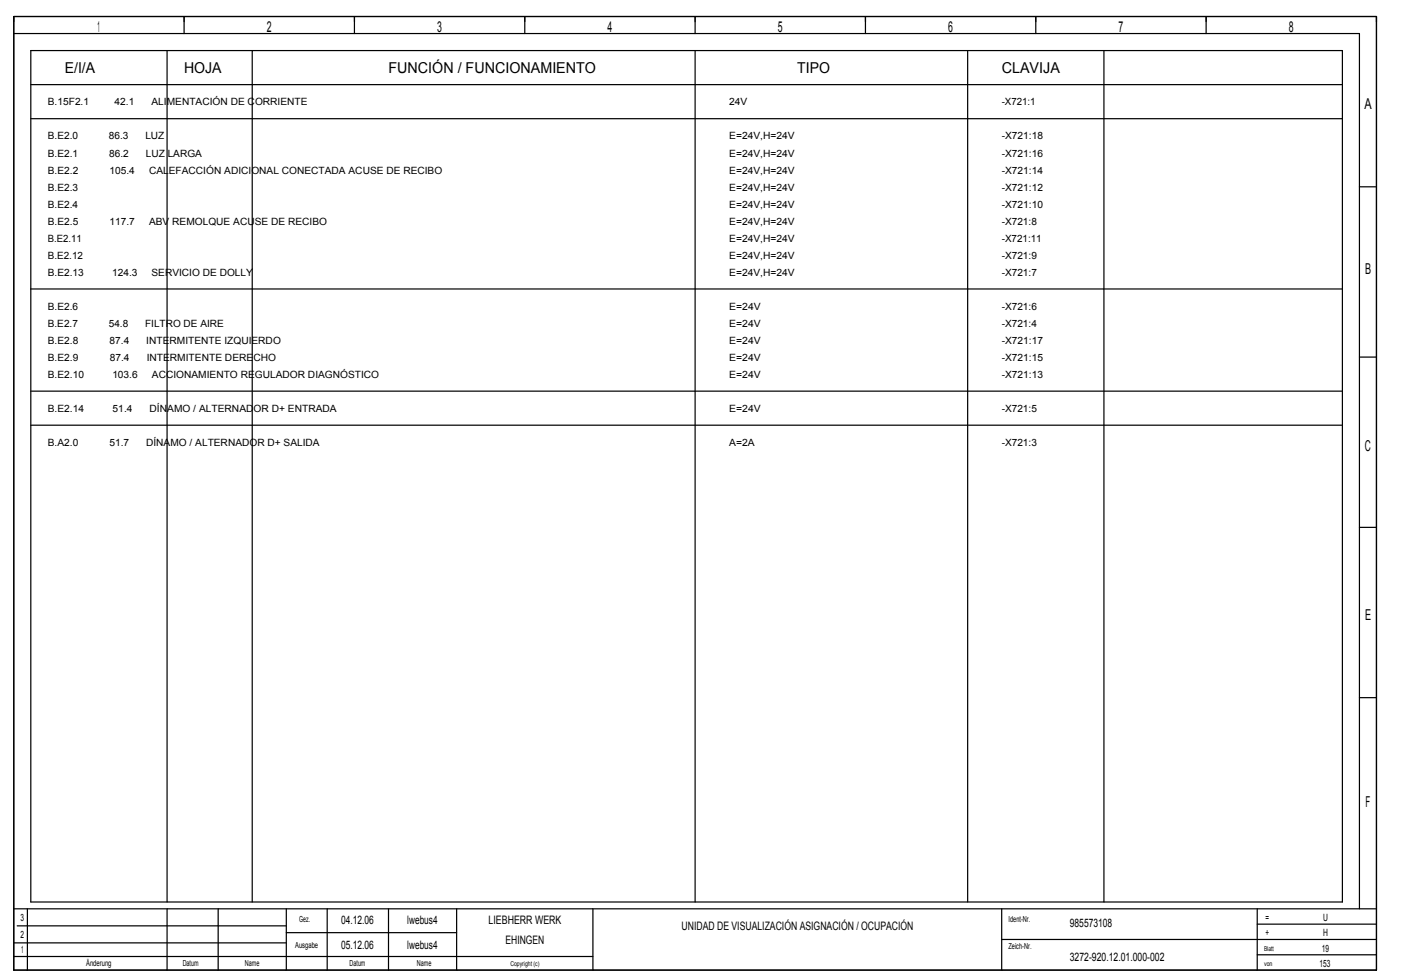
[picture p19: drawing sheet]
<svg xmlns="http://www.w3.org/2000/svg" width="408mm" height="284mm" viewBox="0 0 408 284" stroke-linecap="round" stroke-linejoin="round" font-family="sans-serif">
<defs><g id="words">
<g font-size="4.4">
<text x="28.4" y="9.3">1</text>
<text x="77.5" y="9.3">2</text>
<text x="127.1" y="9.3">3</text>
<text x="176.5" y="9.3">4</text>
<text x="226.1" y="9.3">5</text>
<text x="275.5" y="9.3">6</text>
<text x="325.1" y="9.3">7</text>
<text x="374.6" y="9.3">8</text>
<text x="18.9" y="21.2">E/I/A</text>
<text x="53.5" y="21.2">HOJA</text>
<text x="112.9" y="21.2">FUNCIÓN / FUNCIONAMIENTO</text>
<text x="231.7" y="21.2">TIPO</text>
<text x="291.1" y="21.2">CLAVIJA</text>
<text x="396.5" y="31.6">A</text>
<text x="396.7" y="79.6">B</text>
<text x="396.6" y="131.1">C</text>
<text x="396.7" y="180.1">E</text>
<text x="396.8" y="234.5">F</text>
</g>
<g font-size="3.4">
<text x="99.2" y="268.5">04.12.06</text>
<text x="118.4" y="268.5">lwebus4</text>
<text x="142" y="268.5">LIEBHERR WERK</text>
<text x="310.9" y="269.5">985573108</text>
<text x="99.2" y="275.9">05.12.06</text>
<text x="118.4" y="275.9">lwebus4</text>
<text x="146.9" y="274.4">EHINGEN</text>
<text x="198.1" y="270.4">UNIDAD DE VISUALIZACIÓN ASIGNACIÓN / OCUPACIÓN</text>
<text x="310.9" y="279.4">3272­920.12.01.000­002</text>
</g>
<g font-size="2.9">
<text x="13.9" y="30.6">B.15F2.1</text>
<text x="33.3" y="30.6">42.1</text>
<text x="44" y="30.6">ALIMENTACIÓN DE CORRIENTE</text>
<text x="211.9" y="30.6">24V</text>
<text x="291.1" y="30.6">­X721:1</text>
<text x="13.9" y="40.5">B.E2.0</text>
<text x="31.6" y="40.5">86.3</text>
<text x="42.2" y="40.5">LUZ</text>
<text x="211.9" y="40.5">E=24V,H=24V</text>
<text x="291.1" y="40.5">­X721:18</text>
<text x="13.9" y="45.5">B.E2.1</text>
<text x="31.7" y="45.5">86.2</text>
<text x="42.4" y="45.5">LUZ LARGA</text>
<text x="211.9" y="45.5">E=24V,H=24V</text>
<text x="291.1" y="45.5">­X721:16</text>
<text x="13.9" y="50.4">B.E2.2</text>
<text x="31.8" y="50.4">105.4</text>
<text x="43.3" y="50.4">CALEFACCIÓN ADICIONAL CONECTADA ACUSE DE RECIBO</text>
<text x="211.9" y="50.4">E=24V,H=24V</text>
<text x="291.1" y="50.4">­X721:14</text>
<text x="13.9" y="55.4">B.E2.3</text>
<text x="211.9" y="55.4">E=24V,H=24V</text>
<text x="291.1" y="55.4">­X721:12</text>
<text x="13.9" y="60.3">B.E2.4</text>
<text x="13.9" y="65.3">B.E2.5</text>
<text x="31.8" y="65.3">117.7</text>
<text x="43.3" y="65.3">ABV REMOLQUE ACUSE DE RECIBO</text>
<text x="211.9" y="60.3">E=24V,H=24V</text>
<text x="211.9" y="65.3">E=24V,H=24V</text>
<text x="291.1" y="60.3">­X721:10</text>
<text x="291.1" y="65.3">­X721:8</text>
<text x="13.9" y="70.2">B.E2.11</text>
<text x="211.9" y="70.2">E=24V,H=24V</text>
<text x="291.1" y="70.2">­X721:11</text>
<text x="13.9" y="75.2">B.E2.12</text>
<text x="211.9" y="75.2">E=24V,H=24V</text>
<text x="291.1" y="75.2">­X721:9</text>
<text x="13.9" y="80.1">B.E2.13</text>
<text x="32.6" y="80.1">124.3</text>
<text x="44" y="80.1">SERVICIO DE DOLLY</text>
<text x="211.9" y="80.1">E=24V,H=24V</text>
<text x="291.1" y="80.1">­X721:7</text>
<text x="13.9" y="90">B.E2.6</text>
<text x="13.9" y="95">B.E2.7</text>
<text x="31.6" y="95">54.8</text>
<text x="42.2" y="95">FILTRO DE AIRE</text>
<text x="211.9" y="90">E=24V</text>
<text x="211.9" y="95">E=24V</text>
<text x="291.1" y="90">­X721:6</text>
<text x="291.1" y="95">­X721:4</text>
<text x="13.9" y="99.9">B.E2.8</text>
<text x="31.8" y="99.9">87.4</text>
<text x="42.5" y="99.9">INTERMITENTE IZQUIERDO</text>
<text x="211.9" y="99.9">E=24V</text>
<text x="291.1" y="99.9">­X721:17</text>
<text x="13.9" y="104.9">B.E2.9</text>
<text x="31.9" y="104.9">87.4</text>
<text x="42.6" y="104.9">INTERMITENTE DERECHO</text>
<text x="211.9" y="104.9">E=24V</text>
<text x="291.1" y="104.9">­X721:15</text>
<text x="13.9" y="109.8">B.E2.10</text>
<text x="32.6" y="109.8">103.6</text>
<text x="44.2" y="109.8">ACCIONAMIENTO REGULADOR DIAGNÓSTICO</text>
<text x="211.9" y="109.8">E=24V</text>
<text x="291.1" y="109.8">­X721:13</text>
<text x="13.9" y="119.7">B.E2.14</text>
<text x="32.7" y="119.7">51.4</text>
<text x="43.5" y="119.7">DÍNAMO / ALTERNADOR D+ ENTRADA</text>
<text x="211.9" y="119.7">E=24V</text>
<text x="291.1" y="119.7">­X721:5</text>
<text x="13.9" y="129.6">B.A2.0</text>
<text x="31.8" y="129.6">51.7</text>
<text x="42.5" y="129.6">DÍNAMO / ALTERNADOR D+ SALIDA</text>
<text x="211.9" y="129.6">A=2A</text>
<text x="291.1" y="129.6">­X721:3</text>
<text x="5.9" y="267.8">3</text>
<text x="367.8" y="267.8">=</text>
<text x="384.5" y="267.8">U</text>
<text x="6" y="272.7">2</text>
<text x="367.8" y="272.2">+</text>
<text x="384.5" y="272.2">H</text>
<text x="6.2" y="277.2">1</text>
<text x="383.5" y="281.1">153</text>
<text x="384.1" y="276.7">19</text>
</g>
<g font-size="2.4">
<text x="87" y="268">Gez.</text>
<text x="293.1" y="268">Ident­Nr.</text>
<text x="85.8" y="275.5">Ausgabe</text>
<text x="293.1" y="275.9">Zeich­Nr.</text>
<text x="25" y="280.9">Änderung</text>
<text x="53.1" y="280.9">Datum</text>
<text x="71.2" y="280.9">Name</text>
<text x="101.6" y="280.9">Datum</text>
<text x="121.2" y="280.9">Name</text>
</g>
<g font-size="1.9">
<text x="148.3" y="280.8">Copyright (c)</text>
<text x="367.3" y="280.8">von</text>
<text x="367.3" y="276.4">Blatt</text>
</g>
</g></defs>
<g fill="none" stroke="#000" stroke-width=".35">
<path d="M4 4.8h396v277.2h-396zM4 9.7h391.1v254.5M9 14.7h381.1v247.5h-381.1zM48.5 14.7v247.5M53.5 4.8v4.9M73.3 14.7v247.5M103 4.8v4.9M152.5 4.8v4.9M202 4.8v4.9M202 14.7v247.5M251.5 4.8v4.9M281.2 14.7v247.5"/>
<path d="M301 4.8v4.9M320.8 14.7v247.5M350.5 4.8v4.9M9 34.5h381.1M9 24.6h381.1M395.1 54.3h4.9M9 84h381.1M9 113.7h381.1M395.1 103.8h4.9M9 123.6h381.1M395.1 153.3h4.9M395.1 202.8h4.9"/>
<path d="M4 278h168.3M4 274.1h79.2M4 264.2h396M5 269.1h78.2M8 264.2v17.8M48.5 264.2v17.8M63.4 264.2v17.8M83.2 264.2v17.8M83.2 271.1h49.5M95.1 264.2v17.8M112.9 264.2v17.8M132.7 264.2v17.8"/>
<path d="M172.3 264.2v17.8M291.1 264.2v17.8M291.1 273.1h108.9M365.4 264.2v17.8M365.4 277.5h34.6M365.4 268.6h34.6"/>
</g>
<use href="#words"/>
</svg>
